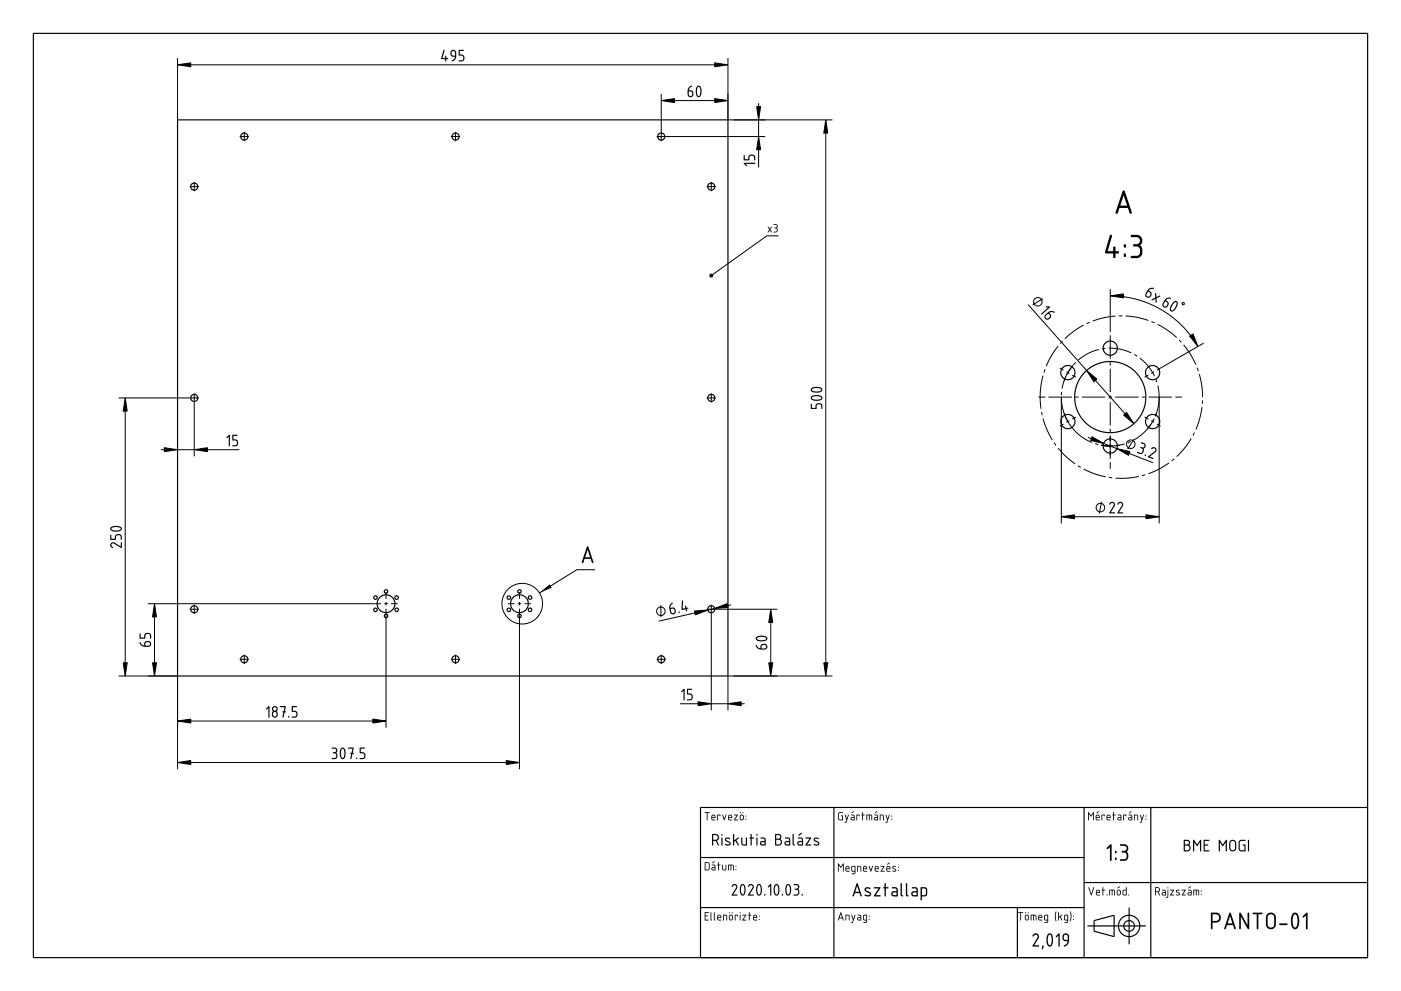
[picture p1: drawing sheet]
<svg xmlns="http://www.w3.org/2000/svg" width="420mm" height="297mm" viewBox="0 0 420 297" stroke-linecap="round" stroke-linejoin="round" font-family="sans-serif">
<g fill="none" stroke="#000" stroke-width=".3">
<path d="M53.2 19.4l4-.6v1.2zM53.2 17.4v18.5M57.2 19.4h157.1M214.3 18.8l3.9 .6-3.9 .6zM218.2 17.4v18.5h31.4M73.2 39.5v2.8M136.6 39.5v2.8M198.2 30.1l4-.5v1.1zM198.2 28.1v14.2M202.2 30.1h12.1M214.3 29.6l3.9 .5-3.9 .6zM226.8 32h1.2l-.6 3.9z"/>
<path d="M227.4 30.9v1.1M227.4 35.9v5M247.6 35.9l.6 4h-1.2zM247.6 39.9v158.7M56.8 55.9h2.8M58.2 54.5v2.8M71.8 40.9h2.8M135.2 40.9h2.8M196.8 40.9h32.6M211.8 55.9h2.8M213.2 54.5v2.8M227.4 40.9l.6 4h-1.2z"/>
<path d="M227.4 44.9v5.3M233.4 70.7h-3.5l-16.7 11.9M308.2 91.3l17.6 19.7M312.7 89.5l-3.1 1.8M324.9 97.4l-3 1.9-2.7 2.2M326.7 96.6l-.9 .4M332.8 86.7v12.8M332.8 88.7l4-.6v1.2zM334.4 94.7l-3.4 .5-3.4 1M336.4 94.7h-1M336.8 88.9l3.3 .6 2.6 .8 5.2 2.4 4.9 3.5 4.1 4.3M337.4 94.7l3.2 .4 3.7 .9"/>
<path d="M345.2 96.4l.9 .4M347 97.2l3 1.8 2.8 2.2M354.5 90.7l.5 .1v.5l-.6-.1zM35.5 119.3h24.1M37.5 119.3l.6 3.9h-1.2zM58.2 117.9v18.9M211.8 119.3h2.8M213.2 117.9v2.7M311.3 119h2M312.7 112.6l-.8 4.7 .2 5.2M313.3 110.7l-.3 .9M314.3 119h7"/>
<path d="M317.2 103.7l-1.9 2.7-1.6 3.3M317.7 110.3l1.1 .6M318.2 119v37.9M318.2 119.4l.4 3.2 1.4 3.5M318.3 117.4l-.1 1M318.5 102.2l-.7 .8M319.4 113.2l-.4 1M319.7 111.4l.9 .5M321.2 110.1l-1.8 3-1 3.3M321.4 112.4l1.1 .7M321.7 109.4l-1.9 2.9M322.3 119h1"/>
<path d="M322.5 108.6l-.7 .7M324.3 119h7M325.8 111l3 2.6-.9 .8zM328.4 114l8.9 10M329.4 104.7l-3.3 1.3-2.9 1.9M331.4 104.4l-1 .1M332.3 119h1M332.4 104.3l3.5 .4 3.3 1.1M332.8 100.5v7M332.8 108.5v1M332.8 110.5v7M332.8 118.5v1"/>
<path d="M334.3 119h7M340 106.2l.9 .6M341.7 107.3l2.5 2.5 1.9 2.9M342.3 119h1M344.2 112.4l-1.1 .7M344.3 119h7M346 111.4l-.9 .5M346.5 113.6l.3 1M347.1 115.5l.4 3.5M347.5 119l-.2 2.6-.9 2.9M347.5 119v37.9M352.3 119h2"/>
<path d="M353.5 101.9l.7 .7M354.8 103.4l1.9 2.6 1.8 3.3M356.6 100.7l1-.6 1.5 3.7zM358.9 110.2l.3 1M359.5 112.1l.8 3.4 .2 3.5M360.8 102.8l-14 8.1M37.5 123.2v75.4M48.2 134.8h1.1M49.3 134.2l3.9 .6-3.9 .6zM53.2 134.8h5M58.2 134.8l4-.6v1.2zM62.2 134.8h9.5"/>
<path d="M312.2 123.5l.2 1M312.7 125.4l1.1 3.3 1.7 3.1M316 132.7l.6 .8M317.2 134.3l2.4 2.5 2.7 2.2M318.8 127.1l-1.1 .6M319 123.8l1.1 2.5 1.6 2.3M320.6 126.1l-.9 .5M321.7 128.6l2.6 2.3 3.1 1.7M321.7 128.6h.1M322.5 125l-1.1 .6M323.1 139.6l.9 .5M326.2 131.1l1 .4"/>
<path d="M327.4 130.9l3.5 2-3.9-.9zM328.3 133l1 .2M330.1 133.4l3.5 .3M330.9 132.9l3.9 1.6M332.8 120.5v7M332.8 128.5v1M332.8 130.5v7M332.8 138.5v2M334.8 134.5l3.9 .8-.4 1.1zM335.6 133.4l-1 .2M336.9 124.4l.8-.8 2.2 3.4zM337.2 133l-3.2 .6-3.8-.2"/>
<path d="M338.5 135.9l7.2 2.8M339 132.3l-.9 .4M340 131.6l-2 3M343.1 125l1.1 .6M345 127.2l-2.2 2.6-2.9 2.1M345.1 126.1l.9 .5M345.9 125.7l-2 2.9M346 125.4l-.4 .9M346.7 123.9l-.4 .9M346.7 123.8h.1M346.8 127.1l1.1 .6M350.4 138.7l-2.9 1.9-3.2 1.4"/>
<path d="M352 137.5l-.8 .6M357.1 131.4l-2 2.9-2.3 2.5M358.1 129.6l-.5 .9M360.3 122l-.6 3.2-1.2 3.5M360.5 120l-.1 1M318.2 154.9l3.9-.6v1.2zM322.1 154.9h21.4M324.9 140.6l3.2 1.4 3.4 .9M330.2 150.4l-.7 3.5M332.4 143.1l1 .1M341.4 142.8l-3.2 .5h-3.8M343.3 142.3l-.9 .3"/>
<path d="M343.5 154.3l4 .6-4 .6zM115.7 177.5v1.9M155.7 177.5v1.9M178.4 170.7h-5.5l-11.2 7M36.9 198.6h1.2l-.6 4zM44.3 180.9h69.9M45.7 198.6h1.2l-.6 4zM46.3 180.9l.6 4h-1.2zM46.3 184.9v13.7M56.8 182.6h2.8M58.2 181.2v2.8M71.8 197.6h2.8"/>
<path d="M73.2 196.2v2.8M115.2 180.9h1M115.7 180.4v1M115.7 182.4v35.7M117.2 180.9h2M135.2 197.6h2.8M136.6 196.2v2.8M152.3 180.9h1.9M155.2 180.9h1M155.7 180.4v1M155.7 182.4v48.1M157.2 180.9h2"/>
<path d="M196.8 197.6h2.8M198.1 181.4l.1 3.6M198.2 196.2v2.8M208.2 183.1l4-.3-3.7 1.5zM208.3 183.7l-10.8 2.5M211.8 182.6h21.3M213.2 181.2v31.7M214.3 182.4l3.7-1.5 .3 1.2zM214.3 182.4l-2.1 .4M219.1 181.3l-1 .2M230.5 198.6h1.1l-.5 4zM231.1 182.6l.5 3.9h-1.1z"/>
<path d="M231.1 186.5v12.1M247 198.6h1.2l-.6 4zM35.5 202.6h17.7v27.9M53.2 216.1l4-.6v1.2zM57.2 216.1h54.6M111.8 215.5l3.9 .6-3.9 .6zM203.8 210.9h5.5M209.3 210.3l3.9 .6-3.9 .6zM213.2 210.9h5M218.2 210.9l4-.6v1.2zM222.2 210.9h1M249.6 202.6h-31.4v10.3"/>
<path d="M53.2 228.5l4-.6v1.2zM57.2 228.5h94.6M151.8 227.9l3.9 .6-3.9 .6z"/>
<circle cx="311.1" cy="90.4" r="1.28"/>
<circle cx="339" cy="133.1" r="1.28"/>
<circle cx="329.9" cy="152.1" r="1.28"/>
<circle cx="156.6" cy="180.9" r="6.1"/>
<circle cx="198.1" cy="183.2" r="1.28"/>
</g>
<g fill="none" stroke="#000" stroke-width=".35">
<path d="M10 10h400v277h-400zM53.2 35.9h165v166.7h-165zM210 257h115M250 242v45M325 242v45M345 242v45M410 242h-200v45M210 272h115M305 272v15M325 264.5h85M326 277.5h17.5M328 275.9l6-1.6v6.4l-6-1.6z"/>
<path d="M338.5 272v11"/>
<circle cx="58.2" cy="55.9" r="1.07"/>
<circle cx="73.2" cy="40.9" r="1.07"/>
<circle cx="136.6" cy="40.9" r="1.07"/>
<circle cx="198.2" cy="40.9" r="1.07"/>
<circle cx="213.2" cy="55.9" r="1.07"/>
<circle cx="58.2" cy="119.3" r="1.07"/>
<circle cx="213.2" cy="119.3" r="1.07"/>
<circle cx="320.1" cy="111.7" r="2.13"/>
<circle cx="332.8" cy="119" r="10.7"/>
<circle cx="332.8" cy="104.3" r="2.13"/>
<circle cx="345.5" cy="111.7" r="2.13"/>
<circle cx="320.1" cy="126.3" r="2.13"/>
<circle cx="332.8" cy="133.7" r="2.13"/>
<circle cx="345.5" cy="126.3" r="2.13"/>
<circle cx="112.6" cy="179.1" r=".53"/>
<circle cx="115.7" cy="177.3" r=".53"/>
<circle cx="118.9" cy="179.1" r=".53"/>
<circle cx="152.6" cy="179.1" r=".53"/>
<circle cx="155.7" cy="177.3" r=".53"/>
<circle cx="158.9" cy="179.1" r=".53"/>
<circle cx="58.2" cy="182.6" r="1.07"/>
<circle cx="73.2" cy="197.6" r="1.07"/>
<circle cx="112.6" cy="182.8" r=".53"/>
<circle cx="115.7" cy="180.9" r="2.67"/>
<circle cx="115.7" cy="184.6" r=".53"/>
<circle cx="118.9" cy="182.8" r=".53"/>
<circle cx="136.6" cy="197.6" r="1.07"/>
<circle cx="152.6" cy="182.8" r=".53"/>
<circle cx="155.7" cy="184.6" r=".53"/>
<circle cx="155.7" cy="180.9" r="2.67"/>
<circle cx="158.9" cy="182.8" r=".53"/>
<circle cx="198.2" cy="197.6" r="1.07"/>
<circle cx="213.2" cy="182.6" r="1.07"/>
<circle cx="338.5" cy="277.5" r="1.6"/>
<circle cx="338.5" cy="277.5" r="3.2"/>
</g>
<g fill="#000">
<path d="M53.2 19.4l4-.6v1.2z" fill-rule="evenodd"/>
<path d="M133 15l.3 .1-.7 2.3h.9l.1-.7 .2 .7 .5 .1v.2h-.5l-.1 .7-.2-.1v-.6l-1.3-.1zM135.5 15.4v1.1l.9 .2-.1-1.2-.4-.2zM135.3 15.2l.6-.3 .7 .3 .2 1.7a1.28 1.28 0 0 1-1.4 1.5v-.2l.8-.6 .2-.6h-.8l-.4-.4-.2-.9zM137.5 15h1.5l-.1 .3h-1.1v1l1 .1 .4 .6-.1 .9-.5 .5-1.1-.1 .1-.2 1-.1 .3-.4-.3-.9-1.1-.1z" fill-rule="evenodd"/>
<path d="M198.2 30.1l4-.5v1.1z" fill-rule="evenodd"/>
<path d="M206.5 27.4l.1 1.1 .3 .3 .4-.1 .2-.4v-.7zM206.6 26.1l.6-.4h.3l-.7 .7-.3 .6 .8 .1 .5 .5v1l-.7 .5-.6-.1-.4-.6 .1-1.5zM209.2 26.1l-.2 .7v1.1a.56 .56 0 0 0 .1 .6 .56 .56 0 0 0 .6 .2l.2-1.8a.58 .58 0 0 0 0-.6 .58 .58 0 0 0-.7-.2zM209 25.8a.96 .96 0 0 1 1.1 .2 .96 .96 0 0 1 .2 1v.8a.93 .93 0 0 1-.2 1 .93 .93 0 0 1-1.1 .1l-.4-1.6z" fill-rule="evenodd"/>
<path d="M214.3 29.6l3.9 .5-3.9 .6z" fill-rule="evenodd"/>
<path d="M214.3 18.8l3.9 .6-3.9 .6z" fill-rule="evenodd"/>
<path d="M226.8 32h1.2l-.6 3.9z" fill-rule="evenodd"/>
<path d="M247.6 35.9l.6 4h-1.2z" fill-rule="evenodd"/>
<path d="M223 48.8h3.3l.1 .1-.1 .2h-2.8l.5 .5-.2 .2-.8-.7zM223 46.5l.3 .1v1.1h1v-.7l.3-.5 1.3-.1 .5 .5v1.1h-.3l-.1-1.2-.8-.1-.5 .3-.1 1-1.6 .1z" fill-rule="evenodd"/>
<path d="M227.4 40.9l.6 4h-1.2z" fill-rule="evenodd"/>
<path d="M336.9 58.5l-1.1 3.1h2.1zM336.6 57.2l.4-.1 .2 .2 2.1 6.3-.2 .4-.4-.1-.6-1.6h-2.5l-.6 1.7-.6-.1z" fill-rule="evenodd"/>
<path d="M230.2 68l.6 .6 .6-.6-.5 .8 .5 .9-.6-.7-.4 .6h-.2l.4-.8zM231.9 67.2l.9 .1 .3 .6a.47 .47 0 0 0 0 .8l-.2 .8-1 .1 .1-.2h.7l.2-.4-.1-.5-.7-.2 .7-.2 .1-.4-.9-.3z" fill-rule="evenodd"/>
<path d="M332.8 70.5l.4-.1 .2 .4-1.3 4.5h1.6v-1.1a.35 .35 0 0 1 .4-.3 .35 .35 0 0 1 .3 .3v1.1h.7a.35 .35 0 0 1 .4 .3 .35 .35 0 0 1-.4 .4h-.7v1a.35 .35 0 0 1-.3 .4 .35 .35 0 0 1-.4-.4v-1h-2.1l-.3-.3zM337 76.1h.5l.1 .6a.35 .35 0 0 1-.4 .3 .35 .35 0 0 1-.3-.3zM337 73.3h.5l.1 .6a.35 .35 0 0 1-.4 .3 .35 .35 0 0 1-.3-.3zM339.1 70.5l1.6-.1a1.75 1.75 0 0 1 1.7 1.2 1.75 1.75 0 0 1-.6 1.9l.6 .8 .1 1.3a1.75 1.75 0 0 1-1.8 1.8h-1.4a.35 .35 0 0 1-.3-.4 .35 .35 0 0 1 .3-.3l1.7-.1 .7-.7 .1-1.1-.3-.6-.5-.3h-1a.35 .35 0 0 1-.3-.4 .35 .35 0 0 1 .3-.3l1.4-.3 .3-.4v-.7l-.7-.7-1.9-.1z" fill-rule="evenodd"/>
<path d="M313.5 91.8h1.1l.2 .2-2.6 2.3-.1-.3 2.1-1.8-.6-.1zM313.6 94.6l-.1 .5 .4 .4 .4-.1 .4-.6-.4-.8zM313.3 94.3l1.5-1 .8-.1 .6 .4-.2 .2-.6-.3-.9 .3 .5 .5 .1 .5-.2 .5-.7 .5h-.6l-.4-.4-.1-.5z" fill-rule="evenodd"/>
<path d="M332.8 88.7l4-.6v1.2z" fill-rule="evenodd"/>
<path d="M344.2 87.4l-.5 1 .5 .5 .4-.2 .3-.6zM344.3 86.7l.8-.4 .8 .1-.1 .2h-.8l-.6 .5 .7 .4 .2 .6-.4 .9-.7 .3-.6-.3-.3-.7zM346.3 87.9l.3 .1 .1 1 .9-.4 .2 .1-1.1 .7-.1 1.3-.2-.1v-1l-1 .4-.2-.1 1.1-.7z" fill-rule="evenodd"/>
<path d="M349.3 90.3l-.5 1 .2 .4 .3 .2 .4-.2 .3-.7zM349.4 89.6l.9-.4 .7 .2-.1 .2-.9 .1-.5 .3 .7 .5 .2 .6-.4 .8-.7 .3-.6-.3-.3-.6zM352 90.8l-.8 1.2a.56 .56 0 0 0-.2 .6 .56 .56 0 0 0 .5 .4l1.1-1.4a.55 .55 0 0 0 .2-.6 .55 .55 0 0 0-.5-.4zM351.7 90.6a.81 .81 0 0 1 1.2-.2 .81 .81 0 0 1 0 1.2l-.4 .9a.93 .93 0 0 1-.8 .8 .93 .93 0 0 1-1-.4l.3-1.2z" fill-rule="evenodd"/>
<path d="M325.8 111l3 2.6-.9 .8z" fill-rule="evenodd"/>
<path d="M356.6 100.7l1-.6 1.5 3.7z" fill-rule="evenodd"/>
<path d="M37.5 119.3l.6 3.9h-1.2z" fill-rule="evenodd"/>
<path d="M49.3 134.2l3.9 .6-3.9 .6z" fill-rule="evenodd"/>
<path d="M58.2 134.8l4-.6v1.2z" fill-rule="evenodd"/>
<path d="M67.9 131l1-.7-.1 3.5-.2-.2v-2.7l-.5 .4zM69.7 130.3l1.5 .1-.1 .2h-1.1v1.1l.9 .1 .5 .5-.1 .9-.5 .5h-1.2l.1-.3 1.1-.1 .2-.4-.2-.8-1.1-.1z" fill-rule="evenodd"/>
<path d="M243.1 121.1h.3v1.1h1.1v-.7l.3-.5 1.2-.1 .5 .5 .1 1.1h-.4l-.1-1.1-.8-.2-.4 .3-.2 1.1h-1.6zM243.5 119a.95 .95 0 0 0 1.4 .8h.4a.55 .55 0 0 0 .7-.1 .55 .55 0 0 0 .1-.7l-1.4-.3zM243.2 118.8l.8-.3 1.2-.1a.93 .93 0 0 1 1 .3 .93 .93 0 0 1 .1 1.1l-.8 .3h-1.1a.96 .96 0 0 1-1-.2 .96 .96 0 0 1-.2-1.1zM243.5 116.6a.95 .95 0 0 0 1.4 .7h.4a.56 .56 0 0 0 .7-.1 .56 .56 0 0 0 .1-.6l-1.3-.3zM243.2 116.4l.7-.4 1.3-.1a.93 .93 0 0 1 1 .3 .93 .93 0 0 1 .1 1.1l-.8 .3-1.1 .1a.96 .96 0 0 1-1-.3 .96 .96 0 0 1-.2-1z" fill-rule="evenodd"/>
<path d="M327.4 130.9l3.5 2-3.9-.9z" fill-rule="evenodd"/>
<path d="M336.9 124.4l.8-.8 2.2 3.4z" fill-rule="evenodd"/>
<path d="M334.8 134.5l3.9 .8-.4 1.1z" fill-rule="evenodd"/>
<path d="M342.1 132.5l1.1 .5 .3 .5-.1 .5a.74 .74 0 0 0-.5 1.1l-.3 .7-.4 .3-1.3-.4 .1-.3 .9 .3 .4-.1 .3-.9-.8-.6h.9l.4-.3-.1-.5-.9-.5zM343.2 136.5a.25 .25 0 0 1 .4 0 .25 .25 0 0 1-.4 0zM345.1 134.3a.88 .88 0 0 1 1.4-.1 .88 .88 0 0 1-.2 1.4l-1.6 1.2 1 .5v.3l-1.5-.6v-.2l2.1-1.8-.2-.6-.9 .2z" fill-rule="evenodd"/>
<path d="M318.2 154.9l3.9-.6v1.2z" fill-rule="evenodd"/>
<path d="M332.8 150.6a.87 .87 0 0 1 1.2 0 .87 .87 0 0 1 .1 1.2l-1.1 1.7h1.2v.3h-1.6l1.3-2.5-.1-.4-.4-.2-.8 .5zM335.3 150.6a.87 .87 0 0 1 1.1 0 .87 .87 0 0 1 .2 1.2l-1.1 1.7h1.1l.1 .3h-1.7l1.4-2.5-.1-.4-.5-.2-.8 .5z" fill-rule="evenodd"/>
<path d="M343.5 154.3l4 .6-4 .6z" fill-rule="evenodd"/>
<path d="M33.3 162.8l.9-.2 2 1.2v-1.2h.3l-.1 1.6-2.5-1.4-.5 .5 .5 .7-.2 .2a.9 .9 0 0 1-.4-1.4zM33.1 160.3h.3v1.2h1l.1-.8 .2-.4 1.3-.2 .5 .6v1h-.3l-.2-1.1-.7-.2-.5 .4-.1 1h-1.6zM33.5 158.3a.95 .95 0 0 0 1.4 .7h.4a.56 .56 0 0 0 .6-.1 .56 .56 0 0 0 .1-.7l-1.2-.3zM33.2 158l.7-.3 1.2-.1a.93 .93 0 0 1 1.1 .3 .93 .93 0 0 1 .1 1.1l-.8 .3h-1.1a.96 .96 0 0 1-1-.2 .96 .96 0 0 1-.2-1.1z" fill-rule="evenodd"/>
<path d="M161.7 177.7l3.1-2.6 .6 1z" fill-rule="evenodd"/>
<path d="M176.2 164.8l-.8 2.2h1.5zM176 163.8l.4 .1 1.5 4.5-.1 .3-.4-.1-.3-1.1h-1.8l-.4 1.2-.5-.1z" fill-rule="evenodd"/>
<path d="M36.9 198.6h1.2l-.6 4z" fill-rule="evenodd"/>
<path d="M43.7 192.6l-.1 .9h1l.3-.3v-.4l-.3-.3zM41.9 192.5h.2l.6 .8 .5 .2 .2-1.1 .5-.3h.7l.6 .4 .1 .6-.6 .7h-1.5l-1-.5zM41.9 189.9h.3v1.2h1v-.8l.3-.4 1.3-.2 .5 .5v1.1h-.3l-.2-1.1-.7-.2-.5 .3-.1 1.1h-1.6z" fill-rule="evenodd"/>
<path d="M45.7 198.6h1.2l-.6 4z" fill-rule="evenodd"/>
<path d="M46.3 180.9l.6 4h-1.2z" fill-rule="evenodd"/>
<path d="M201 182.5l.4 1.1 .7 .1 .2-.5-.3-.6zM201.2 180.9l.3-.3 .2 .2-.6 .7-.1 .7 .9-.1 .6 .6v.9l-.6 .5-.6-.1-.4-.5-.3-1.6zM203.4 183.5a.25 .25 0 0 1 .5 0 .25 .25 0 0 1-.5 0zM204.5 180l.3 .1-.1 2.3 .8-.1v-.8l.3 .7h.5v.2l-.4 .1v.7h-.2l-.2-.6-1.2 .2z" fill-rule="evenodd"/>
<path d="M208.2 183.1l4-.3-3.7 1.5z" fill-rule="evenodd"/>
<path d="M214.3 182.4l3.7-1.5 .3 1.2z" fill-rule="evenodd"/>
<path d="M228.5 193.4l-.2 .9h1l.4-.2v-.4l-.3-.4zM226.6 193.4l.3-.1 .4 .7 .7 .3 .2-1.1 1.1-.2 .6 .3 .1 .7-.5 .7h-1.6l-.9-.5zM227 191.2a.95 .95 0 0 0 1.4 .7h.4a.55 .55 0 0 0 .7-.1 .55 .55 0 0 0 .1-.7l-1.4-.3zM226.7 190.9l.8-.3 1.2-.1a.94 .94 0 0 1 1 .3 .94 .94 0 0 1 .1 1.1l-.7 .3h-1.2a.96 .96 0 0 1-1-.2 .96 .96 0 0 1-.2-1.1z" fill-rule="evenodd"/>
<path d="M230.5 198.6h1.1l-.5 4z" fill-rule="evenodd"/>
<path d="M231.1 182.6l.5 3.9h-1.1z" fill-rule="evenodd"/>
<path d="M247 198.6h1.2l-.6 4z" fill-rule="evenodd"/>
<path d="M53.2 216.1l4-.6v1.2z" fill-rule="evenodd"/>
<path d="M80.5 211.6l.3 .1-.1 3.4-.2-.1v-2.8l-.5 .4-.2-.1zM81.7 214.1a.66 .66 0 0 0 1.3 0 .66 .66 0 0 0-1.3 0zM81.8 211.9l.4-.3 .6 .1 .4 .4v.6a.64 .64 0 0 0 0 1l-.1 1-.6 .4-.8-.4-.2-.9a.73 .73 0 0 0 0-1.2zM81.9 212.5a.53 .53 0 0 0 1 0 .53 .53 0 0 0-1 0zM84 211.6l1.7 .1-.3 1.5 .3 .2-.4 .1-.4 1.6-.2-.2 .3-1.4-.3-.2 .3-.1 .3-1.3h-1.2zM86.4 214.8a.25 .25 0 0 1 .5 0 .25 .25 0 0 1-.5 0zM87.5 211.6l1.5 .1-.1 .2h-1.1v1.1l.9 .1 .5 .6-.1 .9-.5 .5-1.1-.1 .1-.2 1-.1 .3-.4-.3-.9-1.1-.1z" fill-rule="evenodd"/>
<path d="M111.8 215.5l3.9 .6-3.9 .6z" fill-rule="evenodd"/>
<path d="M204.2 207.2l.8-.8 .2 .1v3.4l-.3-.1v-2.8l-.5 .5zM206 206.5h1.5l-.1 .3h-1.1v1l.9 .1 .5 .6-.1 .9-.5 .5-1.2-.1 .2-.2 1-.1 .2-.4-.1-.8-1.2-.2z" fill-rule="evenodd"/>
<path d="M209.3 210.3l3.9 .6-3.9 .6z" fill-rule="evenodd"/>
<path d="M218.2 210.9l4-.6v1.2z" fill-rule="evenodd"/>
<path d="M53.2 228.5l4-.6v1.2z" fill-rule="evenodd"/>
<path d="M99.4 224.1l1.3 .1 .5 .8a.73 .73 0 0 0-.1 1.1v.8l-.3 .4-.4 .2h-1l.1-.3 1-.1 .3-.4-.1-.8-.9-.3 .9-.3v-.6l-.3-.3-.9-.1zM102.5 224.5l-.3 .7v1.1a.55 .55 0 0 0 .1 .6 .55 .55 0 0 0 .7 .1l.2-1.7a.58 .58 0 0 0-.1-.7 .58 .58 0 0 0-.6-.1zM102.3 224.2a.96 .96 0 0 1 1.1 .2 .96 .96 0 0 1 .2 1v.7a.93 .93 0 0 1-.3 1.1 .93 .93 0 0 1-1.1 .1l-.3-1.6zM104.3 224.1h1.7l-.3 1.5 .3 .2-.3 .2-.5 1.5-.2-.2 .3-1.3-.3-.3 .4-.1 .3-1.2h-1.3zM106.7 227.3a.25 .25 0 0 1 .5 0 .25 .25 0 0 1-.5 0zM107.8 224.1h1.6l-.1 .3h-1.1v1l.8 .1 .5 .5v.9l-.5 .6-1.2-.1 .1-.2 1-.1 .3-.4-.2-.8-1.2-.2z" fill-rule="evenodd"/>
<path d="M151.8 227.9l3.9 .6-3.9 .6z" fill-rule="evenodd"/>
<path d="M211.3 243.4l1.4 .1-.6 .1v2.3l-.2-.1v-2.2h-.6zM213.6 244.5l-.1 .4h.7l-.1-.5zM213.4 244.3l.5-.2 .5 .3 .1 .7h-1v.3l.2 .2h.7v.3l-1.1-.2zM215 244.2h1l-.1 .4-.2-.2h-.4l-.2 1.5zM216.6 244.1l.5 1.3 .4-1.2h.2l-.5 1.7zM218.6 244.5l-.1 .4h.8l-.2-.5zM218.4 244.3l.5-.2 .5 .3 .1 .7h-1v.3l.2 .2h.7l.1 .3-1.2-.2v-1zM220 244.1l1.2 .1-.8 1.4h.8v.3l-1.2-.1 .9-1.4h-.8zM221.9 244.3l.6-.2 .5 .4v.9l-.4 .4h-.5l-.3-.3zM222.1 244.5l-.1 .9 .5 .2 .2-.3v-.7l-.2-.2zM221.9 243.6a.18 .18 0 0 1 .3 0 .18 .18 0 0 1-.3 0zM222.6 243.6a.2 .2 0 0 1 .4 0 .2 .2 0 0 1-.4 0zM223.5 245.6a.17 .17 0 0 1 .3 0 .17 .17 0 0 1-.3 0zM223.5 244.6a.18 .18 0 0 1 .3 0 .18 .18 0 0 1-.3 0z" fill-rule="evenodd"/>
<path d="M211.3 258.4h1l.4 .3v1.7l-.3 .4h-1.1zM211.5 258.6v2h.8l.2-.3v-1.4l-.3-.3zM213.4 259.1h.7l.3 .3v1.5h-.8l-.3-.3 .1-.6 .8-.1v-.5h-.7zM213.6 260.2v.4h.6v-.5zM213.5 258.5l.7-.3-.5 .5zM215.3 258.4l.2 .1v.6l.5 .1-.5 .2-.1 1.5-.1-1.5-.3-.1 .3-.2zM216.5 259.2h.2l.1 1.2 .2 .2h.5v-1.4h.2v1.7l-1.1-.2zM218.3 259.1l1.6 .2 .1 1.5h-.2l-.1-1.2-.2-.2h-.2l-.2 1.5-.1-1.5h-.5v1.4h-.2zM220.5 260.6a.17 .17 0 0 1 .3 0 .17 .17 0 0 1-.3 0zM220.5 259.6a.18 .18 0 0 1 .3 0 .18 .18 0 0 1-.3 0z" fill-rule="evenodd"/>
<path d="M213.5 250h1.5a1.06 1.06 0 0 1 .6 1 1.06 1.06 0 0 1-.7 1l.6 1.4-.3-.1-.6-1.3h-.8v1.3l-.3 .1zM213.8 250.3v1.4l1.2-.2 .2-.4-.2-.6-.4-.2zM216.3 251l.3 .1-.1 2.3-.2-.1zM216.2 250.2a.25 .25 0 0 1 .5 0 .25 .25 0 0 1-.5 0zM217.5 251.2l.7-.2 .7 .3-.2 .2-.5-.2a.32 .32 0 0 0-.5 .1 .32 .32 0 0 0 .1 .4l1.2 .8v.5l-.4 .3h-.8l-.5-.3 .2-.2 .7 .2a.3 .3 0 0 0 .4-.1 .3 .3 0 0 0 0-.4l-1.2-.6zM219.8 250h.3v1.8l1.2-.8h.2l-.7 .8 .7 1.4-.1 .2h-.2l-.7-1.4-.4 .3v1.1l-.3-.1zM222.3 251l.2 .1 .1 1.7 .3 .3h.7v-2l.3-.1v2.4h-1.1l-.5-.3zM225 250h.3l.1 1 .7 .1-.7 .2-.2 2.1-.2-.1v-2l-.3-.1 .3-.2zM226.8 251l.3 .1-.1 2.3-.2-.1zM226.7 250.2a.25 .25 0 0 1 .5 0 .25 .25 0 0 1-.5 0zM228 251h1l.5 .4v2h-1.2l-.4-.3-.1-.5 .2-.4 1.2-.2-.1-.6-1-.1zM228.2 252.5l.1 .5 .9 .1v-.7zM232.4 250h1.3l.6 .8a.86 .86 0 0 0 .1 1.2 1.06 1.06 0 0 1-1 1.4l-1-.1zM232.7 250.3v1l1.1-.2 .1-.4-.2-.3zM232.7 251.7v1.4h.9l.3-.3 .2-.5-.2-.4zM235.4 251h1l.4 .3v2.1h-1.1l-.4-.3-.1-.5 .2-.4 1.2-.2-.1-.6-1.1-.1zM235.6 252.5l.1 .5 .9 .1v-.7zM237.6 250h.3l.1 2.9 .3 .3-.1 .2-.6-.4zM239.2 251h1l.4 .3 .1 2.1h-1.1l-.5-.3-.1-.5 .2-.4 1.2-.2-.1-.6-1-.1zM239.4 252.5l.1 .5 .9 .1v-.7zM239.4 250.2l.8-.6 .2 .1-.8 .7h-.2zM241.5 251h1.7l-1.2 2.1h1.1l.1 .3h-1.7l1.2-2.1h-1.1zM244 251.2l.8-.2 .7 .3-.2 .2-.5-.2a.32 .32 0 0 0-.5 .1 .32 .32 0 0 0 .1 .4l1.2 .8v.5l-.4 .3h-.8l-.5-.3 .2-.2 .7 .2a.3 .3 0 0 0 .4-.1 .3 .3 0 0 0 0-.4l-1.2-.6z" fill-rule="evenodd"/>
<path d="M251.4 243.6l1.3-.2-.1 .2-.9 .1-.2 .3v1.3l.2 .3h.8v-1l-.4-.1 .6-.1v1.5l-1-.1-.4-.3-.1-1.5zM253.3 244.1l.2 .1 .3 1.2 .4-1.2h.3l-.9 2.4-.4-.1 .3-.1 .2-.7zM255.1 244.2l.7-.1 .4 .3v1.5h-.8l-.4-.3 .2-.6 .8-.1-.1-.5h-.7zM255.3 245.2v.4h.7v-.5zM255.2 243.5l.8-.3-.6 .5zM256.8 244.1l.9 .1-.1 .4-.1-.2h-.5l-.1 1.5zM258.5 243.4l.2 .1v.6l.5 .1-.5 .2-.1 1.5-.1-1.5-.3-.1 .3-.2zM259.8 244.1l1.6 .2v1.5h-.2v-1.2l-.2-.2h-.3l-.1 1.5-.1-1.5h-.5v1.4h-.2zM262.1 244.2l.7-.1 .4 .3v1.5h-.8l-.4-.3 .2-.6 .8-.1-.1-.5h-.7zM262.3 245.2v.4h.7v-.5zM262.2 243.5l.8-.3-.6 .5zM263.8 244.1h.8l.3 .3v1.5l-.2-.1v-1.2l-.2-.2h-.5v1.4h-.3zM265.5 244.1l.2 .1 .4 1.2 .4-1.2h.2l-.8 2.4-.4-.1 .3-.1 .2-.7zM267.2 245.6a.2 .2 0 0 1 .4 0 .2 .2 0 0 1-.4 0zM267.2 244.6a.2 .2 0 0 1 .4 0 .2 .2 0 0 1-.4 0z" fill-rule="evenodd"/>
<path d="M251.2 258.8l.9 1 .6-1h.2v2.4l-.2-.1v-1.8l-.6 .8-.7-.8v1.8l-.2 .1zM253.8 259.8l-.1 .5h.8l-.2-.5zM253.6 259.7l.5-.2 .5 .3 .1 .7h-1v.3l.2 .2h.7l.1 .2-1.2-.2zM255.3 259.6h1.1v2l-.3 .4-.8-.1 .9-.4v-.3h-.7l-.2-.2zM255.5 259.8v1.1l.7 .1v-1.2zM257 259.5l1.1 .2 .1 1.5h-.2l-.1-1.2-.2-.2h-.5v1.3l-.2 .1zM259.1 259.9l-.2 .4h.8l-.2-.5zM258.8 259.7l.5-.2 .5 .3 .2 .7h-1.1v.3l.2 .2h.8v.2h-.9l-.2-.2zM260.5 259.5l.2 .1 .4 1.1 .4-1.2 .2 .1-.6 1.6zM262.6 259.9l-.2 .4h.8l-.2-.5zM262.3 259.7l.6-.2 .5 .3 .1 .7h-1.1v.3l.2 .2h.8v.2l-1.1-.2zM264 259.5h1.2l-.9 1.5h.8l.1 .2h-1.2l.8-1.4-.8-.1zM266.1 259.8l-.2 .5h.8l-.2-.5zM265.9 259.7l.5-.2 .5 .3 .1 .7h-1.1v.2l.2 .3h.8v.2h-.9l-.2-.2zM266 258.9l.7-.3-.6 .5zM267.5 259.7l.5-.2 .6 .2-.1 .2-.5-.1-.3 .1 .9 .7-.1 .6-1-.1 .1-.2 .6 .1 .2-.2-.9-.6zM269.2 260.9a.18 .18 0 0 1 .3 0 .18 .18 0 0 1-.3 0zM269.2 259.9a.17 .17 0 0 1 .3 0 .17 .17 0 0 1-.3 0z" fill-rule="evenodd"/>
<path d="M326.2 243.4l.9 1 .6-1h.2v2.5l-.2-.2v-1.8l-.6 .9-.7-.9v1.9h-.2zM328.8 244.5l-.1 .4h.7l-.1-.5zM328.7 244.3l.5-.2 .4 .3 .1 .7h-1v.3l.2 .2h.7l.1 .3-1.2-.2v-1zM328.7 243.5l.7-.3-.5 .5zM330.2 244.1l1 .1-.1 .4-.1-.2h-.5l-.2 1.5zM332.1 244.5l-.2 .4h.8l-.2-.5zM331.8 244.3l.6-.2 .4 .3 .2 .7h-1.1v.3l.2 .2h.8v.3l-1.1-.2zM333.7 243.4l.2 .1 .1 .6 .5 .1-.5 .2-.2 1.5-.1-1.5-.3-.2 .3-.1zM335.1 244.2l.7-.1 .3 .3 .1 1.5h-.9l-.3-.3 .2-.6 .8-.1-.1-.5h-.8zM335.3 245.2v.4h.7v-.5zM336.7 244.1l1 .1-.1 .4-.2-.2h-.5l-.1 1.5zM338.4 244.1h.6l.4 .3v1.5h-.8l-.3-.3 .1-.6 .8-.1-.1-.5h-.7zM338.5 245.2l.1 .4h.6v-.5zM338.5 243.5l.7-.3-.6 .5zM340 244.2l1.1 .1v1.6l-.1-.1-.1-1.2-.2-.2h-.5v1.4h-.2zM341.7 244.1l.2 .1 .4 1.2 .4-1.2h.2l-.8 2.4-.4-.1 .3-.1 .2-.7zM343.4 245.6a.2 .2 0 0 1 .4 0 .2 .2 0 0 1-.4 0zM343.4 244.6a.2 .2 0 0 1 .4 0 .2 .2 0 0 1-.4 0z" fill-rule="evenodd"/>
<path d="M331.8 254.1l1-1h.4l-.1 4.9-.3-.2v-3.9l-.7 .6-.3-.1zM334.2 257.4a.35 .35 0 0 1 .7 0 .35 .35 0 0 1-.7 0zM334.2 255.4a.35 .35 0 0 1 .7 0 .35 .35 0 0 1-.7 0zM335.8 253.1l1.2-.1a1.25 1.25 0 0 1 1.2 .9 1.25 1.25 0 0 1-.5 1.3l.5 .6 .1 1a1.25 1.25 0 0 1-1.3 1.2h-1.1l-.1-.3 1.4-.2 .5-.4-.1-1.3-1.2-.3-.1-.3 .1-.2 1-.1 .3-.8-.5-.6h-1.3z" fill-rule="evenodd"/>
<path d="M354.9 251.7h1.3l.6 .9a.86 .86 0 0 0 .1 1.2 1.06 1.06 0 0 1-1 1.4l-1-.1zM355.2 252v1.1l1.1-.2 .1-.4-.2-.4zM355.2 253.4v1.4h.9l.3-.2 .2-.5-.2-.5zM357.7 251.7h.3l.9 1.4 .9-1.4h.3l-.1 3.4-.2-.1v-2.6l-.9 1.2-.9-1.2v2.6l-.3 .1zM360.8 251.7l1.7 .1-.1 .2h-1.2v1.1l1 .1-.1 .2h-.9v1.4h1.3v.4l-1.7-.1zM365.4 251.7h.3l.9 1.4 .9-1.4h.3v3.4l-.3-.1v-2.6l-.9 1.2-.9-1.2v2.6l-.3 .1zM369.1 252.2l-.2 .5v1.6l.3 .5h.6l.4-.6v-1.7l-.5-.5zM368.8 252l1-.3 .8 .7v2l-.7 .7h-.8l-.5-.6-.1-1.9zM371.6 251.9l.4-.2h1.4l-.1 .3-1.4 .1-.2 .5v1.8l.3 .4h1.1v-1.4l-.6-.2 .9-.1-.1 2.1h-1.3l-.6-.5-.1-2.2zM374.1 251.7l.4 .1-.2 3.4-.2-.2z" fill-rule="evenodd"/>
<path d="M211.3 273.4h1.2l-.1 .2h-.9v.8l.7 .1-.7 .1v1h.9v.3l-1.1-.1zM213 273.4l.2 .1 .2 2.4-.4-.3zM214 273.4l.2 .1 .2 2.4-.4-.3zM215.4 274.5l-.1 .4h.7l-.2-.5zM215.2 274.3l.5-.2 .5 .3v.7h-.9v.3l.1 .2h.8v.3l-1.1-.2-.1-1zM216.8 274.1l1.1 .2 .1 1.6-.2-.1-.1-1.2-.2-.2h-.5v1.4h-.2zM218.6 274.3l.6-.2 .5 .4v.9l-.3 .4h-.5l-.3-.2zM218.9 274.5l-.1 .9 .4 .2 .3-.3v-.7l-.3-.2zM218.6 273.6a.2 .2 0 0 1 .4 0 .2 .2 0 0 1-.4 0zM219.4 273.6a.18 .18 0 0 1 .3 0 .18 .18 0 0 1-.3 0zM220.3 274.2h1l-.1 .4-.2-.2h-.5l-.1 1.5zM221.8 274.2h.2l-.1 1.7zM221.7 273.6a.2 .2 0 0 1 .4 0 .2 .2 0 0 1-.4 0zM222.5 274.2h1.2l-.8 1.4h.8v.3l-1.2-.1 .9-1.4h-.8zM224.5 273.4l.2 .1 .1 .6 .4 .1-.4 .2-.2 1.5-.1-1.5-.2-.1 .2-.2zM226.1 274.5l-.1 .4h.8l-.2-.5zM225.9 274.3l.5-.2 .5 .3 .1 .7h-1v.3l.2 .2h.7l.1 .3-1.2-.2v-1zM227.5 275.6a.17 .17 0 0 1 .3 0 .17 .17 0 0 1-.3 0zM227.5 274.6a.18 .18 0 0 1 .3 0 .18 .18 0 0 1-.3 0z" fill-rule="evenodd"/>
<path d="M219.6 265.2a.87 .87 0 0 1 1.1-.1 .87 .87 0 0 1 .2 1.2l-1.1 1.8h1.2v.3h-1.6l1.3-2.5-.1-.5-.4-.1-.8 .5zM222.4 265.4l-.2 .8v1a.56 .56 0 0 0 .1 .6 .56 .56 0 0 0 .6 .1l.2-1.7a.58 .58 0 0 0 0-.7 .58 .58 0 0 0-.7-.1zM222.2 265.1a.96 .96 0 0 1 1.1 .2 .96 .96 0 0 1 .2 1v.7a.93 .93 0 0 1-.2 1.1 .93 .93 0 0 1-1.1 .1l-.4-1.5zM224.5 265.2a.87 .87 0 0 1 1.2 0 .87 .87 0 0 1 .1 1.1l-1.1 1.8h1.2v.3h-1.6l1.3-2.5-.1-.5-.4-.1-.8 .5zM227.3 265.4l-.2 .8v1a.56 .56 0 0 0 .1 .6 .56 .56 0 0 0 .6 .1l.2-1.7a.58 .58 0 0 0 0-.7 .58 .58 0 0 0-.7-.1zM227.1 265.1a.96 .96 0 0 1 1.1 .2 .96 .96 0 0 1 .2 1v.7a.93 .93 0 0 1-.2 1.1 .93 .93 0 0 1-1.1 .1l-.4-1.5zM229.1 268.2a.25 .25 0 0 1 .5 0 .25 .25 0 0 1-.5 0zM230.2 265.7l1-.7-.1 3.4-.2-.1v-2.8l-.5 .5zM232.6 265.4l-.3 .8v1a.56 .56 0 0 0 .1 .6 .56 .56 0 0 0 .7 .1l.2-1.7a.58 .58 0 0 0-.1-.7 .58 .58 0 0 0-.6-.1zM232.4 265.1a.96 .96 0 0 1 1 .2 .96 .96 0 0 1 .3 1v.7a.93 .93 0 0 1-.3 1.1 .93 .93 0 0 1-1.1 .1l-.4-1.6zM234.4 268.2a.25 .25 0 0 1 .4 0 .25 .25 0 0 1-.4 0zM236.1 265.4l-.3 .7v1.1a.56 .56 0 0 0 .1 .6 .56 .56 0 0 0 .7 .1l.2-1.7a.58 .58 0 0 0-.1-.7 .58 .58 0 0 0-.6-.1zM235.9 265.1a.96 .96 0 0 1 1 .2 .96 .96 0 0 1 .3 1v.7a.93 .93 0 0 1-.3 1.1 .93 .93 0 0 1-1.1 .1l-.4-1.6zM237.9 265h1.2l.4 .3 .1 .6a.74 .74 0 0 0 0 1.1v.8l-.3 .5-1.4 .1 .1-.3 1-.1 .3-.4-.1-.7-1-.4 .9-.3 .1-.7-.3-.2h-.9zM240.3 268.2a.25 .25 0 0 1 .5 0 .25 .25 0 0 1-.5 0z" fill-rule="evenodd"/>
<path d="M252.1 273.9l-.4 1.1h.7zM252 273.4l.2 .1 .7 2.4-.4-.6h-.9l-.2 .5h-.2zM253.5 274.1l1.1 .2 .1 1.6-.2-.1-.1-1.2-.2-.2h-.5v1.4h-.2zM255.2 274.2h.2l.4 1.2 .4-1.2h.2l-.8 2.4-.4-.1 .3-.1 .2-.7zM257.1 274.1h.7l.3 .3v1.5h-.8l-.3-.3 .2-.6 .8-.1-.1-.5h-.7zM257.3 275.2v.4h.7v-.5zM258.8 274.3l1.1-.1v2l-.3 .4-.8-.1 .9-.4v-.2l-.7-.1-.3-.2zM259 274.4v1.1l.7 .1v-1.2zM260.4 275.6a.2 .2 0 0 1 .4 0 .2 .2 0 0 1-.4 0zM260.4 274.6a.2 .2 0 0 1 .4 0 .2 .2 0 0 1-.4 0z" fill-rule="evenodd"/>
<path d="M257 265.5l-.6 1.8h1.2zM256.8 264.7l.4 .1 1.2 3.6-.1 .3-.3-.1-.3-.9h-1.5l-.3 .9h-.3zM259.4 266.1l.8-.2 .8 .4-.2 .2-.5-.2a.4 .4 0 0 0-.6-.1 .4 .4 0 0 0 0 .6l1.1 .5a.81 .81 0 0 1 .2 1.2 .81 .81 0 0 1-1.2 .1l-.6-.2v-.3l.9 .2a.38 .38 0 0 0 .6 0 .38 .38 0 0 0-.1-.6l-1-.5a.68 .68 0 0 1-.2-1.1zM262 265.9h1.9l-1.4 2.4h1.3l.1 .3h-1.9l1.4-2.3h-1.3zM265.2 264.7l.4 .1v1.1l.8 .1-.2 .3h-.6l-.2 2.4-.2-.2v-2.2l-.4-.2 .4-.2zM267.4 265.9h1.1l.6 .3v2.4l-1.3 .1-.5-.4-.1-.6 .3-.5 1.3-.1-.2-.8h-1.1zM267.7 267.6l-.1 .3 .2 .3 1 .1v-.8zM270 264.7l.4 .1v3.3l.4 .3-.2 .3-.4-.1-.2-.4zM271.6 264.7l.4 .1v3.3l.4 .3-.2 .3-.4-.1-.2-.4zM273.4 265.9h1.1l.6 .3v2.4l-1.3 .1-.5-.4-.1-.6 .3-.5 1.3-.1-.2-.8h-1.1zM273.7 267.6l-.1 .3 .2 .3 1 .1v-.8zM276 265.9h1.4l.6 .7-.1 1.6-.5 .4-1 .1v1l-.2 .2-.2-.2zM276.4 266.3v2l1-.1 .2-.3-.1-1.4-.3-.2z" fill-rule="evenodd"/>
<path d="M305.3 273.4l1.4 .1-.6 .1-.1 2.3-.1-.1v-2.2h-.6zM307.4 274.3l.5-.2 .5 .3 .1 1-.4 .4h-.4l-.4-.3zM307.6 274.5l-.1 .9 .5 .2 .2-.3v-.7l-.3-.2zM307.3 273.6a.2 .2 0 0 1 .4 0 .2 .2 0 0 1-.4 0zM308.1 273.6a.18 .18 0 0 1 .3 0 .18 .18 0 0 1-.3 0zM309 274.2h1.6l.1 1.6h-.2v-1.2l-.2-.2h-.3l-.1 1.5-.2-1.5h-.5v1.4h-.2zM311.6 274.5l-.1 .4h.7l-.2-.5zM311.4 274.3l.5-.2 .5 .3 .1 .7h-1v.3l.1 .2h.8v.3h-.8l-.3-.3zM313.1 274.3l1.1-.1v2l-.3 .4-.8-.1 .9-.4v-.2l-.7-.1-.3-.2zM313.3 274.4v1.1l.7 .1v-1.2zM316.5 273.2h.2l-.2 1.3 .1 1.6-.4-1.4zM317.3 273.4l.2 .1v1.2l1-.5-.6 .5 .5 1.2-.7-1-.2 .2v.7h-.3zM319.1 274.3l1.1-.1v2l-.3 .4-.8-.1 .8-.2 .1-.4-.7-.1-.3-.2zM319.3 274.4v1.1l.7 .1v-1.2zM320.8 273.2l.2 .2 .2 1.1-.3 1.6-.2-.1 .3-1.5zM321.7 275.6a.2 .2 0 0 1 .4 0 .2 .2 0 0 1-.4 0zM321.7 274.6a.2 .2 0 0 1 .4 0 .2 .2 0 0 1-.4 0z" fill-rule="evenodd"/>
<path d="M309.9 280a.99 .99 0 0 1 1.3 0 .99 .99 0 0 1 .1 1.3l-1.2 2h1.3l.1 .3-2 .1 1.6-2.8-.3-.7a.75 .75 0 0 0-1 .5l-.3-.2zM312.6 283.3l.3 .2-.4 1-.2-.2zM314.5 280.2l-.3 .8-.1 1.2a.73 .73 0 0 0 .8 1l.3-.8 .1-1.2a.73 .73 0 0 0-.8-1zM314.2 279.9a1.09 1.09 0 0 1 1.2 .2 1.09 1.09 0 0 1 .3 1.2v.7a1.17 1.17 0 0 1-.2 1.2 1.17 1.17 0 0 1-1.3 .3l-.4-.7-.1-1 .1-1.2zM317.3 279.8l.4 .1v3.6l-.2 .2-.2-.2v-3.1l-.5 .5-.3-.2zM319.1 280.3l-.2 .4 .1 .8 .4 .2h.7l-.1-1.3-.4-.3zM318.8 280l.7-.3 .8 .3 .2 .6v1.3a1.46 1.46 0 0 1-1.5 1.8l-.1-.3 .8-.5 .4-.8h-.9l-.6-.5-.1-1z" fill-rule="evenodd"/>
<path d="M326.3 265.9l.2 .1 .6 1.9 .7-1.9h.2l-.8 2.4zM328.9 267l-.1 .4h.7l-.2-.5zM328.7 266.8l.5-.2 .5 .3 .1 .7h-1v.3l.1 .2h.8v.3l-1.1-.2zM330.6 265.9l.2 .1v.6l.5 .1-.5 .2-.1 1.5-.2-1.5-.2-.2 .2-.1zM331.8 268.2a.18 .18 0 0 1 .3 0 .18 .18 0 0 1-.3 0zM332.6 266.6l1.6 .2v1.5h-.2v-1.2l-.2-.2h-.3l-.1 1.5-.1-1.5h-.5v1.4h-.2zM335 266.8l.6-.2 .4 .4v.9l-.4 .4h-.4l-.4-.3zM335.2 267l-.1 .9 .4 .2 .3-.3-.1-.7-.2-.2zM335.1 266l.7-.3-.6 .5zM336.7 266.7l.8-.1v-.6l.3-.1-.1 2.5-1.1-.2zM336.8 266.9v1.1l.7 .1v-1.2zM338.3 268.2a.18 .18 0 0 1 .3 0 .18 .18 0 0 1-.3 0z" fill-rule="evenodd"/>
<path d="M346.3 265.9h.9l.4 .3a.75 .75 0 0 1-.3 1.1l.4 1h-.2l-.5-.9h-.5v.9h-.2zM346.5 266.1v1l.9-.1v-.7zM348.4 266.7l.7-.1 .3 .3v1.5h-.8l-.3-.3 .2-.6 .7-.1v-.5h-.8zM348.6 267.7v.4h.6v-.5zM349.9 266.1a.2 .2 0 0 1 .4 0 .2 .2 0 0 1-.4 0zM350 266.6l.2 .1v2l-.2 .4h-.4l-.1-.2 .5-.2zM350.8 266.6l1.2 .1-.9 1.4h.8l.1 .3-1.2-.1 .8-1.4h-.8zM352.6 266.8l.5-.2 .5 .2-.9 .3 1 .6-.2 .6-1-.1 .1-.2 .7 .1 .2-.2-.9-.6zM354.3 266.6l1.2 .1-.9 1.4h.8l.1 .3-1.2-.1 .8-1.4h-.8zM356.1 266.7l.8-.1 .3 .3v1.5h-.8l-.3-.3 .1-.6 .8-.1-.1-.5h-.7zM356.3 267.7l.1 .4h.6v-.5zM356.3 266l.7-.3-.6 .5zM357.8 266.6l1.6 .2 .1 1.5h-.2l-.1-1.2-.2-.2h-.2l-.2 1.5-.1-1.5h-.5v1.4h-.2zM360 268.1a.17 .17 0 0 1 .3 0 .17 .17 0 0 1-.3 0zM360 267.1a.18 .18 0 0 1 .3 0 .18 .18 0 0 1-.3 0z" fill-rule="evenodd"/>
<path d="M363.1 273.6l1.4-.1a1.5 1.5 0 0 1 1.5 1.5 1.5 1.5 0 0 1-1.5 1.5h-1v1.8l-.4 .2zM363.5 274v2h1.2l.5-.3 .3-.7-.3-.7-.5-.3zM368.8 274.5l-.8 2.3h1.5zM368.6 273.6l.4 .1 1.5 4.5-.1 .3-.4-.1-.3-1.1h-1.9l-.4 1.1-.4-.1zM371.6 273.6h.4l2 3.7v-3.6l.2-.2 .3 .1-.1 4.9-.4-.1-2-3.7v3.6l-.5 .1zM375.6 273.6l2.7-.1 .2 .2-.2 .3h-1.1l-.1 4.5-.3-.2-.1-4.3h-1.1zM380.3 274.3l-.3 .6v2.3l.5 .7 .7 .1 .8-.8v-2.4l-.7-.8zM379.9 273.9a1.5 1.5 0 0 1 1.7-.3 1.5 1.5 0 0 1 .9 1.4v2a1.5 1.5 0 0 1-1.5 1.5 1.5 1.5 0 0 1-1.5-1.5v-2.2zM383.6 276.8h2.2l.2 .2-.2 .2h-2.1zM388 274.1l-.4 1.1-.1 1.3a1.1 1.1 0 0 0 1 1.4l.4-1 .1-1.4a1.1 1.1 0 0 0-1-1.4zM387.6 273.7a1.18 1.18 0 0 1 1.4 .1 1.18 1.18 0 0 1 .4 1.2l.1 .8a2.38 2.38 0 0 1-1.3 2.7 2.3 2.3 0 0 1-1.2-2.7l.2-1.2zM391.5 273.6l.3-.1 .2 .2v4.5l-.3 .3-.2-.3v-3.8l-.7 .6-.3-.2z" fill-rule="evenodd"/>
<circle cx="213.2" cy="82.6" r=".6"/>
</g>
</svg>
